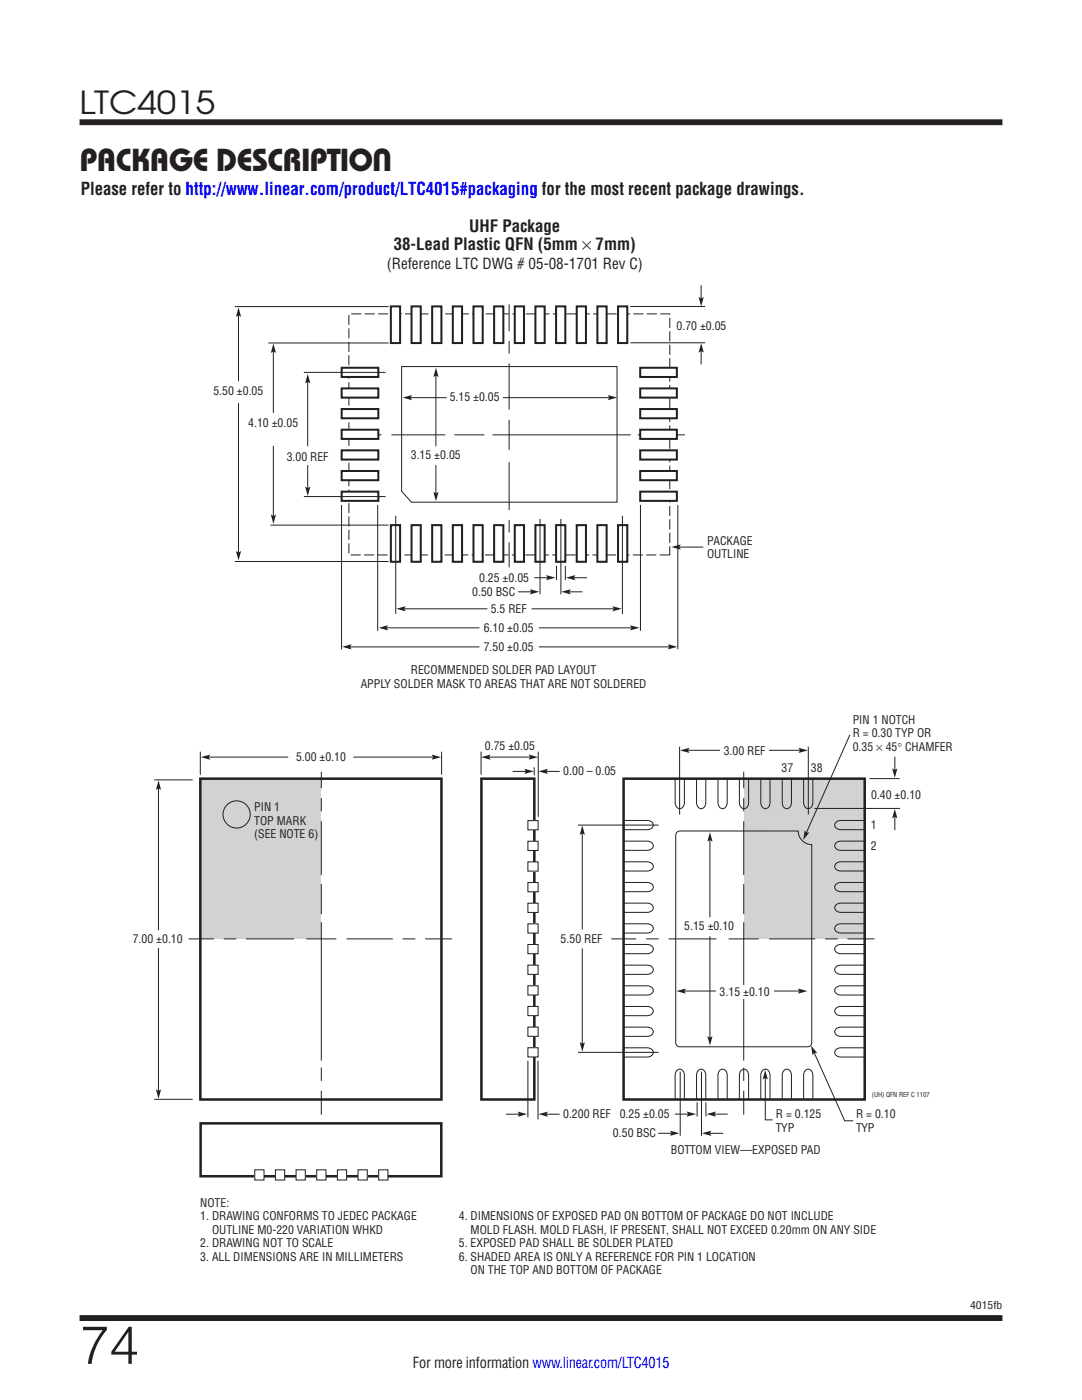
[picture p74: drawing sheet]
<svg xmlns="http://www.w3.org/2000/svg" width="216mm" height="279mm" viewBox="0 0 216 279" stroke-linecap="round" stroke-linejoin="round" font-family="sans-serif">
<defs><g id="words">
<text font-size="10.6" fill="#231f20" x="15.9" y="272.2">74</text>
<g font-size="6.3" fill="#231f20">
<text x="15.9" y="22.8">LTC4015</text>
<text x="15.9" y="34.1">PACKAGE DESCRIPTION</text>
</g>
<text font-size="3.5" fill="#231f20" x="16.1" y="38.8">Please refer to http://www.linear.com/product/LTC4015#packaging for the most recent package drawings.</text>
<g font-size="3.4" fill="#231f20">
<text x="93.6" y="46.3">UHF Package</text>
<text x="78.6" y="50">38-Lead Plastic QFN (5mm × 7mm)</text>
</g>
<g font-size="3" fill="#231f20">
<text x="77.2" y="53.7">(Reference LTC DWG # 05-08-1701 Rev C)</text>
<text x="82.4" y="273.1">For more information www.linear.com/LTC4015</text>
</g>
<g font-size="2.3" fill="#231f20">
<text x="135" y="65.8">0.70 ±0.05</text>
<text x="42.6" y="78.9">5.50 ±0.05</text>
<text x="89.7" y="80.1">5.15 ±0.05</text>
<text x="49.5" y="85.3">4.10 ±0.05</text>
<text x="57.2" y="91.9">3.00 REF</text>
<text x="82" y="91.7">3.15 ±0.05</text>
<text x="141.1" y="108.7">PACKAGE</text>
<text x="141.1" y="111.4">OUTLINE</text>
<text x="94.2" y="118.9">0.50 BSC</text>
<text x="95.6" y="116.1">0.25 ±0.05</text>
<text x="97.9" y="122.3">5.5 REF</text>
<text x="96.5" y="126">6.10 ±0.05</text>
<text x="96.5" y="129.8">7.50 ±0.05</text>
<text x="72" y="137.2">APPLY SOLDER MASK TO AREAS THAT ARE NOT SOLDERED</text>
<text x="82" y="134.6">RECOMMENDED SOLDER PAD LAYOUT</text>
<text x="96.8" y="149.7">0.75 ±0.05</text>
<text x="170.2" y="144.5">PIN 1 NOTCH</text>
<text x="170.2" y="147.2">R = 0.30 TYP OR</text>
<text x="170.2" y="149.8">0.35 × 45° CHAMFER</text>
<text x="59.1" y="151.9">5.00 ±0.10</text>
<text x="112.4" y="154.6">0.00 – 0.05</text>
<text x="144.4" y="150.7">3.00 REF</text>
<text x="156" y="154.1">37</text>
<text x="161.8" y="154.1">38</text>
<text x="50.7" y="161.9">PIN 1</text>
<text x="173.8" y="159.4">0.40 ±0.10</text>
<text x="50.7" y="164.6">TOP MARK</text>
<text x="50.7" y="167.3">(SEE NOTE 6)</text>
<text x="173.8" y="165.4">1</text>
<text x="173.8" y="169.7">2</text>
<text x="136.5" y="185.7">5.15 ±0.10</text>
<text x="26.5" y="188.2">7.00 ±0.10</text>
<text x="111.9" y="188.1">5.50 REF</text>
<text x="143.6" y="198.7">3.15 ±0.10</text>
<text x="112.4" y="223.2">0.200 REF</text>
<text x="122.3" y="227">0.50 BSC</text>
<text x="123.7" y="223.1">0.25 ±0.05</text>
<text x="154.8" y="223.2">R = 0.125</text>
<text x="154.8" y="225.9">TYP</text>
<text x="170.8" y="223.2">R = 0.10</text>
<text x="170.8" y="225.9">TYP</text>
<text x="133.9" y="230.4">BOTTOM VIEW—EXPOSED PAD</text>
<text x="40" y="240.9">NOTE:</text>
<text x="40" y="243.6">1. DRAWING CONFORMS TO JEDEC PACKAGE</text>
<text x="91.6" y="243.6">4. DIMENSIONS OF EXPOSED PAD ON BOTTOM OF PACKAGE DO NOT INCLUDE</text>
<text x="40" y="248.9">2. DRAWING NOT TO SCALE</text>
<text x="40" y="251.6">3. ALL DIMENSIONS ARE IN MILLIMETERS</text>
<text x="42.3" y="246.2">OUTLINE M0-220 VARIATION WHKD</text>
<text x="91.6" y="248.9">5. EXPOSED PAD SHALL BE SOLDER PLATED</text>
<text x="91.6" y="251.6">6. SHADED AREA IS ONLY A REFERENCE FOR PIN 1 LOCATION</text>
<text x="93.9" y="246.2">MOLD FLASH. MOLD FLASH, IF PRESENT, SHALL NOT EXCEED 0.20mm ON ANY SIDE</text>
<text x="93.9" y="254.3">ON THE TOP AND BOTTOM OF PACKAGE</text>
</g>
<text font-size="2.1" fill="#231f20" x="193.6" y="261.2">4015fb</text>
<text font-size="1.3" fill="#231f20" x="174" y="218.9">(UH) QFN REF C 1107</text>
</g></defs>
<path d="M15.9 24.4h184.1M15.9 263h184.1" fill="none" stroke="#231f20" stroke-width="1.2" stroke-linecap="butt"/>
<g fill="#d1d2d4">
<path d="M40 155.4h24v32h-24z"/>
<path d="M148.4 155.4h24.1v32h-24.1z"/>
</g>
<path d="M40 155.4h48.1v64h-48.1zM124.4 155.4h48.1v64h-48.1z" fill="none" stroke="#231f20" stroke-width=".5"/>
<g fill="none" stroke="#231f20" stroke-width=".2">
<path d="M40 150v4.6M41.4 151.1h16.1M88.1 150v4.6M96 150v4.6M107.4 150v13"/>
<circle cx="47.2" cy="162.5" r="2.71"/>
</g>
<path d="M40.1 151.1l1.8-.5-.3 .5 .3 .5z" fill="#231f20"/>
<path d="M70.5 151.1h16.2" fill="none" stroke="#231f20" stroke-width=".2"/>
<path d="M86.1 150.6l1.9 .5-1.9 .5 .3-.5z" fill="#231f20"/>
<path d="M96.1 155.4h10.5v64h-10.5z" fill="none" stroke="#231f20" stroke-width=".5"/>
<g fill="none" stroke="#231f20" stroke-width=".2">
<path d="M134.7 155.4v4.8a.96 .96 0 0 0 .9 1.2 .96 .96 0 0 0 1-1.2v-4.8M139 155.4v4.8a.96 .96 0 0 0 .9 1.2 .96 .96 0 0 0 .9-1.2v-4.8M143.3 155.4v4.8a.96 .96 0 0 0 .9 1.2 .96 .96 0 0 0 .9-1.2v-4.8M147.5 155.4v4.8a.96 .96 0 0 0 1 1.2 .96 .96 0 0 0 .9-1.2v-4.8M151.8 155.4v4.8a.96 .96 0 0 0 .9 1.2 .96 .96 0 0 0 1-1.2v-4.8M156.1 155.4v4.8a.96 .96 0 0 0 .9 1.2 .96 .96 0 0 0 .9-1.2v-4.8M160.4 155.4v4.8a.96 .96 0 0 0 .9 1.2 .96 .96 0 0 0 .9-1.2v-4.8M115.3 164.7h16.1M124.4 163.7h4.7a.96 .96 0 0 1 1.3 1 .96 .96 0 0 1-1.3 .9h-4.7M124.4 176.1h4.7a.96 .96 0 0 1 1.3 .9 .96 .96 0 0 1-1.3 1h-4.7M124.4 172h4.7a.96 .96 0 0 1 1.3 .9 .96 .96 0 0 1-1.3 .9h-4.7M124.4 167.9h4.7a.96 .96 0 0 1 1.3 .9 .96 .96 0 0 1-1.3 .9h-4.7"/>
<path d="M172.5 163.7h-4.7a.96 .96 0 0 0-1.2 1 .96 .96 0 0 0 1.2 .9h4.7M172.5 176.1h-4.7a.96 .96 0 0 0-1.2 .9 .96 .96 0 0 0 1.2 1h4.7M172.5 172h-4.7a.96 .96 0 0 0-1.2 .9 .96 .96 0 0 0 1.2 .9h4.7M172.5 167.9h-4.7a.96 .96 0 0 0-1.2 .9 .96 .96 0 0 0 1.2 .9h4.7M124.4 192.6h4.7a.96 .96 0 0 1 1.3 .9 .96 .96 0 0 1-1.3 1h-4.7M124.4 188.5h4.7a.96 .96 0 0 1 1.3 .9 .96 .96 0 0 1-1.3 .9h-4.7M124.4 184.4h4.7a.96 .96 0 0 1 1.3 .9 .96 .96 0 0 1-1.3 .9h-4.7M124.4 180.2h4.7a.96 .96 0 0 1 1.3 1 .96 .96 0 0 1-1.3 .9h-4.7M124.4 196.7h4.7a.96 .96 0 0 1 1.3 1 .96 .96 0 0 1-1.3 .9h-4.7M172.5 192.6h-4.7a.96 .96 0 0 0-1.2 .9 .96 .96 0 0 0 1.2 1h4.7M172.5 188.5h-4.7a.96 .96 0 0 0-1.2 .9 .96 .96 0 0 0 1.2 .9h4.7M172.5 184.4h-4.7a.96 .96 0 0 0-1.2 .9 .96 .96 0 0 0 1.2 .9h4.7"/>
<path d="M172.5 180.2h-4.7a.96 .96 0 0 0-1.2 1 .96 .96 0 0 0 1.2 .9h4.7M172.5 196.7h-4.7a.96 .96 0 0 0-1.2 1 .96 .96 0 0 0 1.2 .9h4.7M115.3 210h16.1M124.4 209.1h4.7a.96 .96 0 0 1 1.3 .9 .96 .96 0 0 1-1.3 1h-4.7M124.4 205h4.7a.96 .96 0 0 1 1.3 .9 .96 .96 0 0 1-1.3 .9h-4.7M124.4 200.9h4.7a.96 .96 0 0 1 1.3 .9 .96 .96 0 0 1-1.3 .9h-4.7M134.7 219.3v-4.7a.96 .96 0 0 1 .9-1.2 .96 .96 0 0 1 1 1.2v4.7M139 219.3v-4.7a.96 .96 0 0 1 .9-1.2 .96 .96 0 0 1 .9 1.2v4.7M143.3 219.3v-4.7a.96 .96 0 0 1 .9-1.2 .96 .96 0 0 1 .9 1.2v4.7M147.5 219.3v-4.7a.96 .96 0 0 1 1-1.2 .96 .96 0 0 1 .9 1.2v4.7M151.8 219.3v-4.7a.96 .96 0 0 1 .9-1.2 .96 .96 0 0 1 1 1.2v4.7M152.7 214.9v8.6h1.5"/>
<path d="M156.1 219.3v-4.7a.96 .96 0 0 1 .9-1.2 .96 .96 0 0 1 .9 1.2v4.7M160.4 219.3v-4.7a.96 .96 0 0 1 .9-1.2 .96 .96 0 0 1 .9 1.2v4.7M172.5 209.1h-4.7a.96 .96 0 0 0-1.2 .9 .96 .96 0 0 0 1.2 1h4.7M172.5 205h-4.7a.96 .96 0 0 0-1.2 .9 .96 .96 0 0 0 1.2 .9h4.7M172.5 200.9h-4.7a.96 .96 0 0 0-1.2 .9 .96 .96 0 0 0 1.2 .9h4.7"/>
</g>
<path d="M152.7 213.5l.5 1.9-.5-.3-.5 .3z" fill="#231f20"/>
<path d="M116.2 189.3v19.3" fill="none" stroke="#231f20" stroke-width=".2"/>
<path d="M115.7 208l.5 .3 .5-.3-.5 1.9z" fill="#231f20"/>
<path d="M116.2 166.1v19.4" fill="none" stroke="#231f20" stroke-width=".2"/>
<path d="M116.2 164.7l.5 1.9-.5-.3-.5 .3z" fill="#231f20"/>
<path d="M141.7 186.8v20.5" fill="none" stroke="#231f20" stroke-width=".2"/>
<path d="M141.1 206.8l.6 .3 .5-.3-.5 1.9z" fill="#231f20"/>
<path d="M141.7 167.2v15.9" fill="none" stroke="#231f20" stroke-width=".2"/>
<path d="M141.7 166.1l.5 1.9-.5-.4-.6 .4z" fill="#231f20"/>
<path d="M30.8 155.6h7.6M31.6 189.2v28.8M30.8 219.4h7.6" fill="none" stroke="#231f20" stroke-width=".2"/>
<path d="M31.1 217.4l.5 .3 .5-.3-.5 1.9z" fill="#231f20"/>
<path d="M31.6 157.1v28.6" fill="none" stroke="#231f20" stroke-width=".2"/>
<path d="M31.6 155.8l.5 1.8-.5-.3-.5 .3z" fill="#231f20"/>
<path d="M135.7 213.9v12.8M140 213.9v12.8M131.3 226.2h2.9" fill="none" stroke="#231f20" stroke-width=".2"/>
<path d="M133.7 225.7l1.9 .5-1.9 .5 .3-.5z" fill="#231f20"/>
<path d="M141.4 226.2h2.9" fill="none" stroke="#231f20" stroke-width=".2"/>
<path d="M140.1 226.2l1.8-.5-.3 .5 .3 .5z" fill="#231f20"/>
<path d="M134.7 222.3h2.9" fill="none" stroke="#231f20" stroke-width=".2"/>
<path d="M137 221.8l1.9 .5-1.9 .6 .3-.6z" fill="#231f20"/>
<path d="M142.3 222.3h2.9" fill="none" stroke="#231f20" stroke-width=".2"/>
<path d="M141 222.3l1.9-.5-.3 .5 .3 .6z" fill="#231f20"/>
<path d="M105.3 211.7v11.3M107.4 211.7v11.7M139.1 220v2.8M140.9 220v2.8M101 222.4h2.9" fill="none" stroke="#231f20" stroke-width=".2"/>
<path d="M103.3 221.8l1.9 .6-1.9 .5 .3-.5z" fill="#231f20"/>
<path d="M108.8 222.4h2.9" fill="none" stroke="#231f20" stroke-width=".2"/>
<path d="M107.5 222.4l1.8-.6-.3 .6 .3 .5z" fill="#231f20"/>
<path d="M102.3 154h2.9" fill="none" stroke="#231f20" stroke-width=".2"/>
<path d="M104.6 153.4l1.9 .5-1.9 .6 .3-.6z" fill="#231f20"/>
<path d="M108.8 154h2.9" fill="none" stroke="#231f20" stroke-width=".2"/>
<path d="M107.5 153.9l1.8-.5-.3 .5 .3 .6z" fill="#231f20"/>
<path d="M105.3 192.6h2.1v1.9h-2.1z" fill="#fff"/>
<path d="M105.3 192.6h2.1v1.9h-2.1z" fill="none" stroke="#231f20" stroke-width=".2"/>
<path d="M105.3 196.7h2.1v1.9h-2.1z" fill="#fff"/>
<path d="M105.3 196.7h2.1v1.9h-2.1z" fill="none" stroke="#231f20" stroke-width=".2"/>
<path d="M105.3 200.9h2.1v1.8h-2.1z" fill="#fff"/>
<path d="M105.3 200.9h2.1v1.8h-2.1z" fill="none" stroke="#231f20" stroke-width=".2"/>
<path d="M105.3 205h2.1v1.8h-2.1z" fill="#fff"/>
<path d="M105.3 205h2.1v1.8h-2.1z" fill="none" stroke="#231f20" stroke-width=".2"/>
<path d="M105.3 209.1h2.1v1.8h-2.1z" fill="#fff"/>
<path d="M105.3 209.1h2.1v1.8h-2.1z" fill="none" stroke="#231f20" stroke-width=".2"/>
<path d="M105.3 163.8h2.1v1.8h-2.1z" fill="#fff"/>
<path d="M105.3 163.8h2.1v1.8h-2.1z" fill="none" stroke="#231f20" stroke-width=".2"/>
<path d="M105.3 167.9h2.1v1.8h-2.1z" fill="#fff"/>
<path d="M105.3 167.9h2.1v1.8h-2.1z" fill="none" stroke="#231f20" stroke-width=".2"/>
<path d="M105.3 172h2.1v1.9h-2.1z" fill="#fff"/>
<path d="M105.3 172h2.1v1.9h-2.1z" fill="none" stroke="#231f20" stroke-width=".2"/>
<path d="M105.3 176.1h2.1v1.9h-2.1z" fill="#fff"/>
<path d="M105.3 176.1h2.1v1.9h-2.1z" fill="none" stroke="#231f20" stroke-width=".2"/>
<path d="M105.3 180.3h2.1v1.8h-2.1z" fill="#fff"/>
<path d="M105.3 180.3h2.1v1.8h-2.1z" fill="none" stroke="#231f20" stroke-width=".2"/>
<path d="M105.3 184.4h2.1v1.8h-2.1z" fill="#fff"/>
<path d="M105.3 184.4h2.1v1.8h-2.1z" fill="none" stroke="#231f20" stroke-width=".2"/>
<path d="M105.3 188.5h2.1v1.8h-2.1z" fill="#fff"/>
<path d="M105.3 188.5h2.1v1.8h-2.1z" fill="none" stroke="#231f20" stroke-width=".2"/>
<path d="M96 151.1l1.9-.5-.3 .5 .3 .5z" fill="#231f20"/>
<path d="M97.3 151.1h8.7" fill="none" stroke="#231f20" stroke-width=".2"/>
<g fill="#231f20">
<path d="M105.5 150.6l1.9 .5-1.9 .5 .3-.5z"/>
<path d="M135.7 149.8l1.9-.6-.3 .6 .3 .5z"/>
</g>
<path d="M137 149.7h22.9" fill="none" stroke="#231f20" stroke-width=".2"/>
<path d="M159.3 149.2l1.9 .6-1.9 .5 .3-.5z" fill="#231f20"/>
<g fill="none" stroke="#231f20" stroke-width=".2">
<path d="M64.1 154v3.3M64.1 159.3v2.6M106.6 153.1v1.6M135.6 149v13.5M148.4 154v3.3M148.4 159.3v2.6M161.3 149v13.5M64.1 163.9v10.7M64.1 176.5v5.9M148.4 163.9v10.7M148.4 176.5v5.9M37.7 187.4h5"/>
<path d="M44.6 187.4h2.6M49.1 187.4h9.6M61.1 187.4h6M64.1 184v27.7M69.2 187.4h9.2M80.3 187.4h2.6M84.8 187.4h5.4M122 187.4h5M128.9 187.4h2.5M133.4 187.4h9.6M145.4 187.4h6M148.4 184v27.7"/>
<path d="M153.5 187.4h9.2M164.6 187.4h2.5M169.1 187.4h5.4M64.1 213.1v2.6M64.1 217.7v4.7M148.4 213.1v2.6M148.4 217.7v4.7"/>
</g>
<path d="M143.7 148.8h9.7v1.9h-9.7z" fill="#fff"/>
<path d="M135 197.8l1.8-.5-.3 .5 .3 .5z" fill="#231f20"/>
<path d="M136.3 197.8h23.5" fill="none" stroke="#231f20" stroke-width=".2"/>
<path d="M159.2 197.3l1.9 .5-1.9 .5 .3-.5z" fill="#231f20"/>
<path d="M142.9 196.6h11.4v2.6h-11.4z" fill="#fff"/>
<path d="M178.6 162.8v2.9" fill="none" stroke="#231f20" stroke-width=".2"/>
<path d="M178.5 161.4l.6 1.9-.6-.3-.5 .3z" fill="#231f20"/>
<path d="M178.6 151v2.9" fill="none" stroke="#231f20" stroke-width=".2"/>
<path d="M178 153.4l.5 .3 .6-.3-.6 1.8z" fill="#231f20"/>
<path d="M173.5 155.4h6M162.5 161.3h17.1" fill="none" stroke="#231f20" stroke-width=".2"/>
<path d="M40 224.2h48.1v10.5h-48.1z" fill="none" stroke="#231f20" stroke-width=".5"/>
<path d="M67.3 233.5h1.9v2h-1.9z" fill="#fff"/>
<path d="M67.3 233.5h1.9v2h-1.9z" fill="none" stroke="#231f20" stroke-width=".2"/>
<path d="M63.2 233.5h1.8v2h-1.8z" fill="#fff"/>
<path d="M63.2 233.5h1.8v2h-1.8z" fill="none" stroke="#231f20" stroke-width=".2"/>
<path d="M59.1 233.5h1.8v2h-1.8z" fill="#fff"/>
<path d="M59.1 233.5h1.8v2h-1.8z" fill="none" stroke="#231f20" stroke-width=".2"/>
<path d="M55 233.5h1.8v2h-1.8z" fill="#fff"/>
<path d="M55 233.5h1.8v2h-1.8z" fill="none" stroke="#231f20" stroke-width=".2"/>
<path d="M50.8 233.5h1.9v2h-1.9z" fill="#fff"/>
<path d="M50.8 233.5h1.9v2h-1.9z" fill="none" stroke="#231f20" stroke-width=".2"/>
<path d="M75.6 233.5h1.8v2h-1.8z" fill="#fff"/>
<path d="M75.6 233.5h1.8v2h-1.8z" fill="none" stroke="#231f20" stroke-width=".2"/>
<path d="M71.4 233.5h1.9v2h-1.9z" fill="#fff"/>
<g fill="none" stroke="#231f20" stroke-width=".2">
<path d="M80.1 73.2h43v27h-41l-2-2.1zM101.6 60.7v5.4M101.6 68v2.6M101.6 72.5v9.2M68.2 86.8h3.3M73.5 86.8h2.6M78.1 86.8h10.7M90.7 86.8h5.9M98.3 86.8h27.6M101.6 83.8v6M101.6 92.2v9.6M127.3 86.8h2.6"/>
<path d="M131.9 86.8h4.8M101.6 103.7v2.6M101.6 108.2v5M71.4 233.5h1.9v2h-1.9z"/>
</g>
<path d="M69.6 62.6h64v48.2h-64z" fill="none" stroke="#231f20" stroke-width=".2" stroke-dasharray="2 .7" stroke-linecap="butt"/>
<path d="M94.5 104.8h1.8v7.3h-1.8z" fill="#fff"/>
<path d="M94.5 104.8h1.8v7.3h-1.8z" fill="none" stroke="#231f20" stroke-width=".4"/>
<path d="M90.4 104.8h1.8v7.3h-1.8z" fill="#fff"/>
<path d="M90.4 104.8h1.8v7.3h-1.8z" fill="none" stroke="#231f20" stroke-width=".4"/>
<path d="M86.2 104.8h1.9v7.3h-1.9z" fill="#fff"/>
<path d="M86.2 104.8h1.9v7.3h-1.9z" fill="none" stroke="#231f20" stroke-width=".4"/>
<path d="M82.1 104.8h1.9v7.3h-1.9z" fill="#fff"/>
<path d="M82.1 104.8h1.9v7.3h-1.9z" fill="none" stroke="#231f20" stroke-width=".4"/>
<path d="M78 104.8h1.8v7.3h-1.8z" fill="#fff"/>
<path d="M78 104.8h1.8v7.3h-1.8z" fill="none" stroke="#231f20" stroke-width=".4"/>
<path d="M123.3 104.8h1.9v7.3h-1.9z" fill="#fff"/>
<path d="M123.3 104.8h1.9v7.3h-1.9z" fill="none" stroke="#231f20" stroke-width=".4"/>
<path d="M119.2 104.8h1.8v7.3h-1.8z" fill="#fff"/>
<path d="M119.2 104.8h1.8v7.3h-1.8z" fill="none" stroke="#231f20" stroke-width=".4"/>
<path d="M115.1 104.8h1.8v7.3h-1.8z" fill="#fff"/>
<path d="M115.1 104.8h1.8v7.3h-1.8z" fill="none" stroke="#231f20" stroke-width=".4"/>
<path d="M111 104.8h1.8v7.3h-1.8z" fill="#fff"/>
<path d="M111 104.8h1.8v7.3h-1.8z" fill="none" stroke="#231f20" stroke-width=".4"/>
<path d="M106.8 104.8h1.9v7.3h-1.9z" fill="#fff"/>
<path d="M106.8 104.8h1.9v7.3h-1.9z" fill="none" stroke="#231f20" stroke-width=".4"/>
<path d="M102.7 104.8h1.9v7.3h-1.9z" fill="#fff"/>
<path d="M102.7 104.8h1.9v7.3h-1.9z" fill="none" stroke="#231f20" stroke-width=".4"/>
<path d="M98.6 104.8h1.8v7.3h-1.8z" fill="#fff"/>
<path d="M98.6 104.8h1.8v7.3h-1.8z" fill="none" stroke="#231f20" stroke-width=".4"/>
<path d="M127.7 89.9h7.4v1.8h-7.4z" fill="#fff"/>
<path d="M127.7 89.9h7.4v1.8h-7.4z" fill="none" stroke="#231f20" stroke-width=".4"/>
<path d="M127.7 85.8h7.4v1.8h-7.4z" fill="#fff"/>
<path d="M127.7 85.8h7.4v1.8h-7.4z" fill="none" stroke="#231f20" stroke-width=".4"/>
<path d="M127.7 81.6h7.4v1.9h-7.4z" fill="#fff"/>
<path d="M127.7 81.6h7.4v1.9h-7.4z" fill="none" stroke="#231f20" stroke-width=".4"/>
<path d="M127.7 77.5h7.4v1.9h-7.4z" fill="#fff"/>
<path d="M127.7 77.5h7.4v1.9h-7.4z" fill="none" stroke="#231f20" stroke-width=".4"/>
<path d="M127.7 73.4h7.4v1.8h-7.4z" fill="#fff"/>
<path d="M127.7 73.4h7.4v1.8h-7.4z" fill="none" stroke="#231f20" stroke-width=".4"/>
<path d="M127.7 98.1h7.4v1.9h-7.4z" fill="#fff"/>
<path d="M127.7 98.1h7.4v1.9h-7.4z" fill="none" stroke="#231f20" stroke-width=".4"/>
<path d="M127.7 94h7.4v1.8h-7.4z" fill="#fff"/>
<path d="M127.7 94h7.4v1.8h-7.4z" fill="none" stroke="#231f20" stroke-width=".4"/>
<path d="M68.2 89.9h7.3v1.8h-7.3z" fill="#fff"/>
<path d="M68.2 89.9h7.3v1.8h-7.3z" fill="none" stroke="#231f20" stroke-width=".4"/>
<path d="M68.2 85.8h7.3v1.8h-7.3z" fill="#fff"/>
<path d="M68.2 85.8h7.3v1.8h-7.3z" fill="none" stroke="#231f20" stroke-width=".4"/>
<path d="M68.2 81.6h7.3v1.9h-7.3z" fill="#fff"/>
<path d="M68.2 81.6h7.3v1.9h-7.3z" fill="none" stroke="#231f20" stroke-width=".4"/>
<path d="M68.2 77.5h7.3v1.9h-7.3z" fill="#fff"/>
<path d="M68.2 77.5h7.3v1.9h-7.3z" fill="none" stroke="#231f20" stroke-width=".4"/>
<path d="M68.2 73.4h7.3v1.8h-7.3z" fill="#fff"/>
<path d="M68.2 73.4h7.3v1.8h-7.3z" fill="none" stroke="#231f20" stroke-width=".4"/>
<path d="M68.2 98.1h7.3v1.9h-7.3z" fill="#fff"/>
<path d="M68.2 98.1h7.3v1.9h-7.3z" fill="none" stroke="#231f20" stroke-width=".4"/>
<path d="M68.2 94h7.3v1.8h-7.3z" fill="#fff"/>
<path d="M68.2 94h7.3v1.8h-7.3z" fill="none" stroke="#231f20" stroke-width=".4"/>
<path d="M94.5 61.1h1.8v7.4h-1.8z" fill="#fff"/>
<path d="M94.5 61.1h1.8v7.4h-1.8z" fill="none" stroke="#231f20" stroke-width=".4"/>
<path d="M90.4 61.1h1.8v7.4h-1.8z" fill="#fff"/>
<path d="M90.4 61.1h1.8v7.4h-1.8z" fill="none" stroke="#231f20" stroke-width=".4"/>
<path d="M86.2 61.1h1.9v7.4h-1.9z" fill="#fff"/>
<path d="M86.2 61.1h1.9v7.4h-1.9z" fill="none" stroke="#231f20" stroke-width=".4"/>
<path d="M82.1 61.1h1.9v7.4h-1.9z" fill="#fff"/>
<path d="M82.1 61.1h1.9v7.4h-1.9z" fill="none" stroke="#231f20" stroke-width=".4"/>
<path d="M78 61.1h1.8v7.4h-1.8z" fill="#fff"/>
<path d="M78 61.1h1.8v7.4h-1.8z" fill="none" stroke="#231f20" stroke-width=".4"/>
<path d="M123.3 61.1h1.9v7.4h-1.9z" fill="#fff"/>
<path d="M123.3 61.1h1.9v7.4h-1.9z" fill="none" stroke="#231f20" stroke-width=".4"/>
<path d="M119.2 61.1h1.8v7.4h-1.8z" fill="#fff"/>
<path d="M119.2 61.1h1.8v7.4h-1.8z" fill="none" stroke="#231f20" stroke-width=".4"/>
<path d="M115.1 61.1h1.8v7.4h-1.8z" fill="#fff"/>
<path d="M115.1 61.1h1.8v7.4h-1.8z" fill="none" stroke="#231f20" stroke-width=".4"/>
<path d="M111 61.1h1.8v7.4h-1.8z" fill="#fff"/>
<path d="M111 61.1h1.8v7.4h-1.8z" fill="none" stroke="#231f20" stroke-width=".4"/>
<path d="M106.8 61.1h1.9v7.4h-1.9z" fill="#fff"/>
<path d="M106.8 61.1h1.9v7.4h-1.9z" fill="none" stroke="#231f20" stroke-width=".4"/>
<path d="M102.7 61.1h1.9v7.4h-1.9z" fill="#fff"/>
<path d="M102.7 61.1h1.9v7.4h-1.9z" fill="none" stroke="#231f20" stroke-width=".4"/>
<path d="M98.6 61.1h1.8v7.4h-1.8z" fill="#fff"/>
<path d="M98.6 61.1h1.8v7.4h-1.8z" fill="none" stroke="#231f20" stroke-width=".4"/>
<path d="M139.9 69.8v2.9" fill="none" stroke="#231f20" stroke-width=".2"/>
<path d="M139.9 68.5l.5 1.9-.5-.3-.5 .3z" fill="#231f20"/>
<path d="M139.9 56.9v2.9" fill="none" stroke="#231f20" stroke-width=".2"/>
<path d="M139.4 59.3l.5 .3 .5-.3-.5 1.9z" fill="#231f20"/>
<path d="M61.4 75.9v13.2" fill="none" stroke="#231f20" stroke-width=".2"/>
<path d="M61.4 74.6l.5 1.9-.5-.3-.5 .3z" fill="#231f20"/>
<path d="M61.4 92.8v4.9" fill="none" stroke="#231f20" stroke-width=".2"/>
<path d="M60.9 97.1l.5 .3 .5-.3-.5 1.9z" fill="#231f20"/>
<path d="M87 74.7v14.4" fill="none" stroke="#231f20" stroke-width=".2"/>
<path d="M87 73.4l.5 1.8-.5-.3-.5 .3z" fill="#231f20"/>
<path d="M87 92.8v5.9" fill="none" stroke="#231f20" stroke-width=".2"/>
<path d="M86.5 98.2l.5 .3 .5-.3-.5 1.9z" fill="#231f20"/>
<path d="M54.5 69.9v12.5" fill="none" stroke="#231f20" stroke-width=".2"/>
<path d="M54.6 68.6l.5 1.8-.5-.3-.6 .3z" fill="#231f20"/>
<path d="M54.5 89v14.2" fill="none" stroke="#231f20" stroke-width=".2"/>
<path d="M54 102.7l.6 .3 .5-.3-.5 1.9z" fill="#231f20"/>
<path d="M47.6 62.7v13.4" fill="none" stroke="#231f20" stroke-width=".2"/>
<path d="M47.6 61.4l.5 1.8-.5-.3-.5 .3z" fill="#231f20"/>
<path d="M47.6 80.4v30.1" fill="none" stroke="#231f20" stroke-width=".2"/>
<path d="M47.1 110l.5 .3 .5-.3-.5 1.9z" fill="#231f20"/>
<path d="M125.8 61.2h14.9M125.8 68.4h14.9M103.4 118.1h2.9M107.8 103.6v15M111.9 103.6v15" fill="none" stroke="#231f20" stroke-width=".2"/>
<path d="M105.7 117.6l1.9 .5-1.9 .5 .3-.5z" fill="#231f20"/>
<path d="M113.3 118.1h2.9" fill="none" stroke="#231f20" stroke-width=".2"/>
<path d="M112 118.1l1.9-.5-.3 .5 .3 .5z" fill="#231f20"/>
<path d="M106.6 115.3h2.9" fill="none" stroke="#231f20" stroke-width=".2"/>
<path d="M109 114.8l1.8 .5-1.8 .5 .3-.5z" fill="#231f20"/>
<path d="M114.2 115.3h3" fill="none" stroke="#231f20" stroke-width=".2"/>
<path d="M112.9 115.3l1.9-.5-.3 .5 .3 .5z" fill="#231f20"/>
<path d="M135.3 109.2h5" fill="none" stroke="#231f20" stroke-width=".2"/>
<path d="M134 109.2l1.8-.5-.3 .5 .3 .5z" fill="#231f20"/>
<path d="M106.1 121.5h16.7" fill="none" stroke="#231f20" stroke-width=".2"/>
<path d="M122.2 121l1.9 .5-1.9 .5 .3-.5z" fill="#231f20"/>
<path d="M80.4 121.5h16.9" fill="none" stroke="#231f20" stroke-width=".2"/>
<path d="M79.1 121.5l1.9-.5-.3 .5 .3 .5z" fill="#231f20"/>
<path d="M100.4 79.4h21.4" fill="none" stroke="#231f20" stroke-width=".2"/>
<path d="M121.3 78.8l1.9 .5-1.9 .6 .3-.6z" fill="#231f20"/>
<path d="M81.7 79.4h7.4" fill="none" stroke="#231f20" stroke-width=".2"/>
<path d="M80.3 79.3l1.9-.5-.3 .5 .3 .6z" fill="#231f20"/>
<path d="M107.5 125.3h18.8" fill="none" stroke="#231f20" stroke-width=".2"/>
<path d="M125.7 124.8l1.9 .5-1.9 .5 .3-.5z" fill="#231f20"/>
<path d="M76.9 125.3h18.8" fill="none" stroke="#231f20" stroke-width=".2"/>
<path d="M75.6 125.3l1.8-.5-.3 .5 .3 .5z" fill="#231f20"/>
<path d="M107.5 129.1h26.3" fill="none" stroke="#231f20" stroke-width=".2"/>
<path d="M133.3 128.6l1.8 .5-1.8 .5 .3-.5z" fill="#231f20"/>
<path d="M69.6 129.1h26.1" fill="none" stroke="#231f20" stroke-width=".2"/>
<path d="M68.3 129.1l1.9-.5-.4 .5 .4 .5z" fill="#231f20"/>
<path d="M46.8 61.2h30.7M53.6 68.5h23.9M46.8 112.1h30.7M54 104.8h23.5M68.2 100.8v28.8M75.4 100.8v25.1M111 112.9v2.9M112.8 112.9v2.9M127.8 100.8v25.1M135.3 100.8v28.8M169.6 146.7l-8.8 19.7" fill="none" stroke="#231f20" stroke-width=".2"/>
<path d="M160.6 165.7l.3 .5 .6-.1-1.2 1.5z" fill="#231f20"/>
<path d="M162.4 209.9l6.1 13.8h1.7" fill="none" stroke="#231f20" stroke-width=".2"/>
<path d="M161.8 208.7l1.3 1.5-.6-.1-.4 .5z" fill="#231f20"/>
<path d="M60.6 74.3h16.3M60.6 99.1h16.3M79 102.9v19.6M124.2 102.9v19.6M135.1 166.1l.6-.3h23.6a2.73 2.73 0 0 0 2.7 2.8v39.5a.84 .84 0 0 1-.9 .8h-25.4a.84 .84 0 0 1-.9-.8v-41.4z" fill="none" stroke="#231f20" stroke-width=".2"/>
<use href="#words"/>
</svg>
